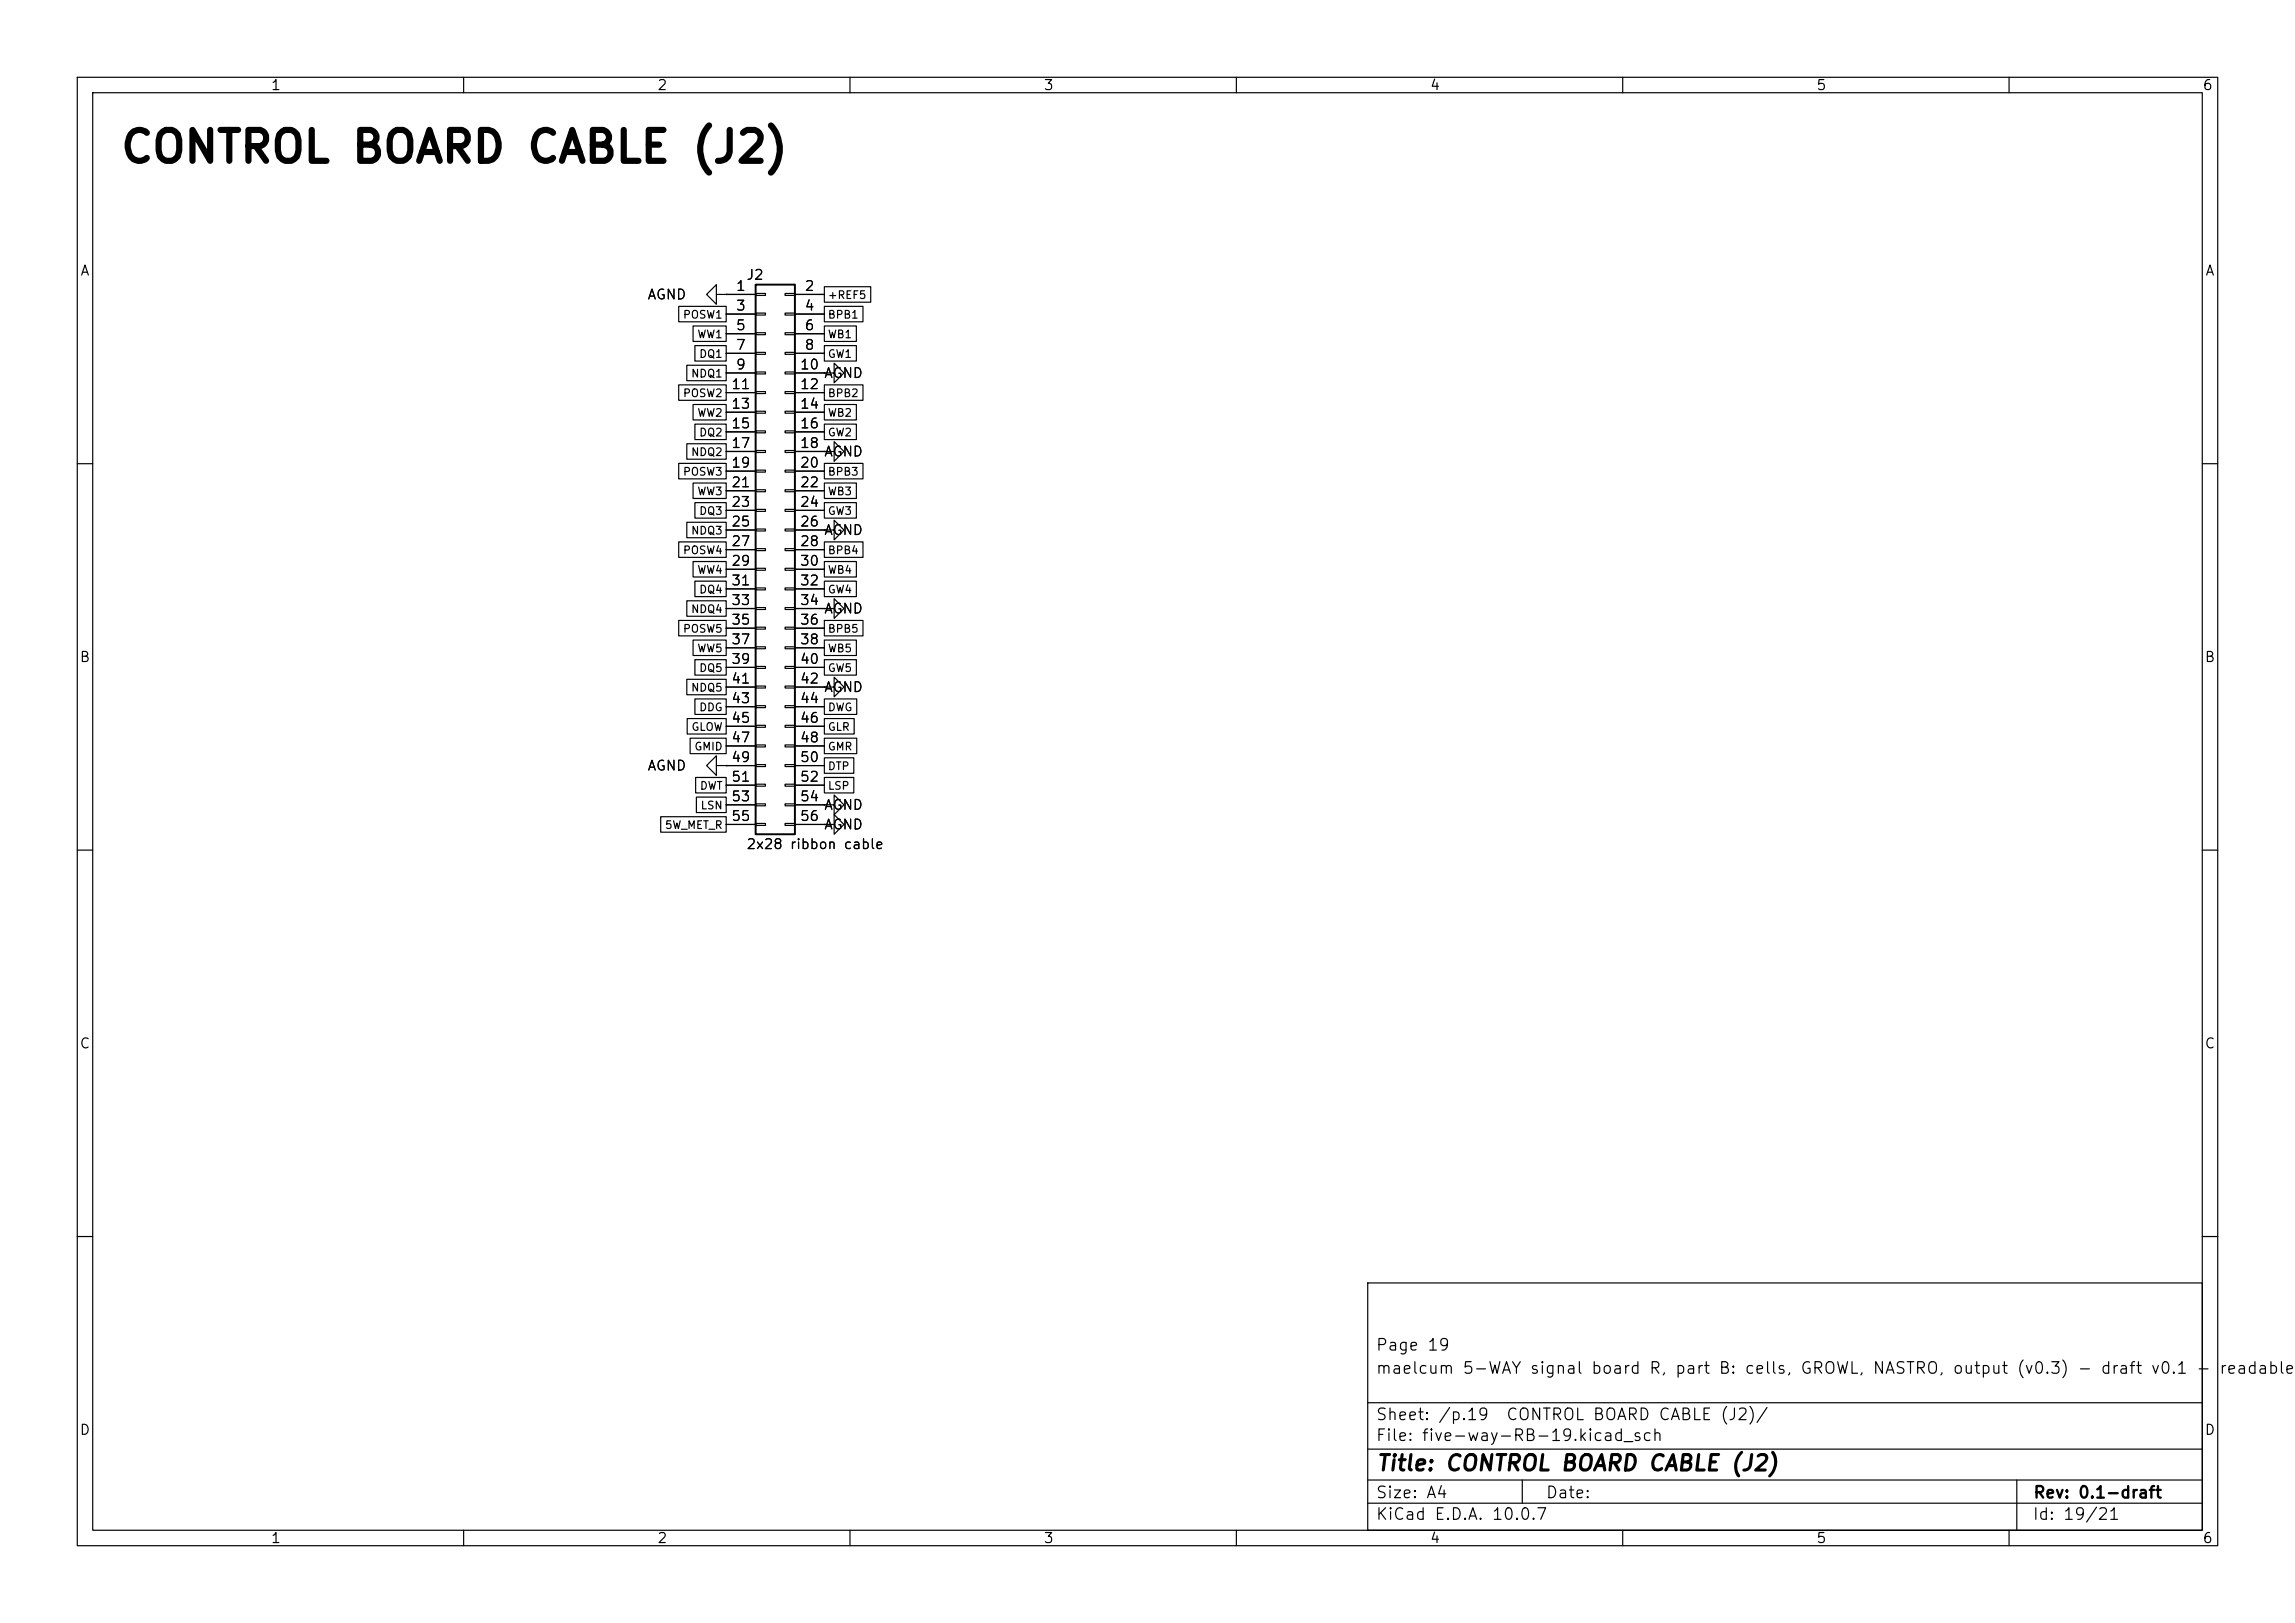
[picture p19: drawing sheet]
<svg xmlns="http://www.w3.org/2000/svg" width="297mm" height="210mm" viewBox="0 0 297 210" stroke-linecap="round" stroke-linejoin="round" font-family="sans-serif">
<defs><g id="words">
<text font-size="4" x="15.4" y="22">CONTROL BOARD CABLE (J2)</text>
<text font-size="2" x="178" y="190.8">Title: CONTROL BOARD CABLE (J2)</text>
<g font-size="1.5">
<text x="178" y="178.1">maelcum 5-WAY signal board R, part B: cells, GROWL, NASTRO, output (v0.3) - draft v0.1 -</text>
<text x="178" y="175.1">Page 19</text>
<text x="287.1" y="178.1">readable s</text>
<text x="178" y="184.1">Sheet: /p.19</text>
<text x="194.8" y="184.1">CONTROL BOARD CABLE (J2)/</text>
<text x="178" y="186.8">File: five-way-RB-19.kicad_sch</text>
<text x="178" y="197">KiCad E.D.A. 10.0.7</text>
<text x="178" y="194.2">Size: A4</text>
<text x="200" y="194.2">Date:</text>
<text x="263" y="197">Id: 19/21</text>
<text x="263" y="194.2">Rev: 0.1-draft</text>
</g>
<g font-size="1.3">
<text x="35" y="12">1</text>
<text x="85" y="12">2</text>
<text x="135" y="12">3</text>
<text x="185" y="12">4</text>
<text x="235" y="12">5</text>
<text x="285" y="12">6</text>
<text x="10.3" y="36">A</text>
<text x="285.3" y="36">A</text>
<text x="83.7" y="39.1">AGND</text>
<text x="95.2" y="38">1</text>
<text x="95.2" y="40.5">3</text>
<text x="96.5" y="36.5">J2</text>
<text x="104" y="38">2</text>
<text x="104" y="40.5">4</text>
<text x="95.2" y="43">5</text>
<text x="95.2" y="45.6">7</text>
<text x="104" y="43">6</text>
<text x="104" y="45.6">8</text>
<text x="94.5" y="50.7">11</text>
<text x="94.5" y="53.2">13</text>
<text x="95.2" y="48.1">9</text>
<text x="103.4" y="48.1">10</text>
<text x="103.4" y="50.7">12</text>
<text x="103.4" y="53.2">14</text>
<text x="106.6" y="49.2">AGND</text>
<text x="94.5" y="55.7">15</text>
<text x="94.5" y="58.3">17</text>
<text x="103.4" y="55.7">16</text>
<text x="103.4" y="58.3">18</text>
<text x="106.6" y="59.4">AGND</text>
<text x="94.5" y="60.8">19</text>
<text x="94.5" y="63.4">21</text>
<text x="94.5" y="65.9">23</text>
<text x="103.4" y="60.8">20</text>
<text x="103.4" y="63.4">22</text>
<text x="103.4" y="65.9">24</text>
<text x="94.5" y="68.4">25</text>
<text x="94.5" y="71">27</text>
<text x="103.4" y="68.4">26</text>
<text x="103.4" y="71">28</text>
<text x="106.6" y="69.5">AGND</text>
<text x="94.5" y="73.5">29</text>
<text x="94.5" y="76.1">31</text>
<text x="103.4" y="73.5">30</text>
<text x="103.4" y="76.1">32</text>
<text x="94.5" y="78.6">33</text>
<text x="94.5" y="81.1">35</text>
<text x="94.5" y="83.7">37</text>
<text x="103.4" y="78.6">34</text>
<text x="103.4" y="81.1">36</text>
<text x="103.4" y="83.7">38</text>
<text x="106.6" y="79.7">AGND</text>
<text x="10.2" y="86">B</text>
<text x="94.5" y="86.2">39</text>
<text x="94.5" y="88.8">41</text>
<text x="103.4" y="86.2">40</text>
<text x="103.4" y="88.8">42</text>
<text x="106.6" y="89.9">AGND</text>
<text x="285.2" y="86">B</text>
<text x="94.5" y="91.3">43</text>
<text x="94.5" y="93.8">45</text>
<text x="103.4" y="91.3">44</text>
<text x="103.4" y="93.8">46</text>
<text x="83.7" y="100">AGND</text>
<text x="94.5" y="96.4">47</text>
<text x="94.5" y="98.9">49</text>
<text x="94.5" y="101.5">51</text>
<text x="103.4" y="96.4">48</text>
<text x="103.4" y="98.9">50</text>
<text x="103.4" y="101.5">52</text>
<text x="94.5" y="104">53</text>
<text x="94.5" y="106.5">55</text>
<text x="103.4" y="104">54</text>
<text x="103.4" y="106.5">56</text>
<text x="106.6" y="107.6">AGND</text>
<text x="106.6" y="105.1">AGND</text>
<text x="96.5" y="110.2">2x28 ribbon cable</text>
<text x="10.2" y="136">C</text>
<text x="285.2" y="136">C</text>
<text x="10.2" y="186">D</text>
<text x="285.2" y="186">D</text>
<text x="35" y="200">1</text>
<text x="85" y="200">2</text>
<text x="135" y="200">3</text>
<text x="185" y="200">4</text>
<text x="235" y="200">5</text>
<text x="285" y="200">6</text>
</g>
<g font-size="1">
<text x="88.3" y="41.5">POSW1</text>
<text x="107.1" y="38.9">+REF5</text>
<text x="107.1" y="41.5">BPB1</text>
<text x="90.2" y="44">WW1</text>
<text x="90.4" y="46.5">DQ1</text>
<text x="107.1" y="44">WB1</text>
<text x="107.1" y="46.5">GW1</text>
<text x="88.3" y="51.6">POSW2</text>
<text x="89.4" y="49.1">NDQ1</text>
<text x="107.1" y="51.6">BPB2</text>
<text x="89.4" y="59.2">NDQ2</text>
<text x="90.2" y="54.2">WW2</text>
<text x="90.4" y="56.7">DQ2</text>
<text x="107.1" y="56.7">GW2</text>
<text x="107.1" y="54.2">WB2</text>
<text x="88.3" y="61.8">POSW3</text>
<text x="90.2" y="64.3">WW3</text>
<text x="107.1" y="61.8">BPB3</text>
<text x="107.1" y="64.3">WB3</text>
<text x="88.3" y="71.9">POSW4</text>
<text x="89.4" y="69.4">NDQ3</text>
<text x="90.4" y="66.9">DQ3</text>
<text x="107.1" y="66.9">GW3</text>
<text x="107.1" y="71.9">BPB4</text>
<text x="90.2" y="74.5">WW4</text>
<text x="90.4" y="77">DQ4</text>
<text x="107.1" y="77">GW4</text>
<text x="107.1" y="74.5">WB4</text>
<text x="88.3" y="82.1">POSW5</text>
<text x="89.4" y="79.6">NDQ4</text>
<text x="107.1" y="82.1">BPB5</text>
<text x="89.4" y="89.7">NDQ5</text>
<text x="90.2" y="84.6">WW5</text>
<text x="90.4" y="87.2">DQ5</text>
<text x="107.1" y="84.6">WB5</text>
<text x="107.1" y="87.2">GW5</text>
<text x="89.4" y="94.8">GLOW</text>
<text x="90.4" y="92.3">DDG</text>
<text x="107.1" y="94.8">GLR</text>
<text x="107.1" y="92.3">DWG</text>
<text x="89.8" y="97.3">GMID</text>
<text x="107.1" y="99.9">DTP</text>
<text x="107.1" y="97.3">GMR</text>
<text x="86" y="107.5">5W_MET_R</text>
<text x="90.5" y="102.4">DWT</text>
<text x="90.6" y="105">LSN</text>
<text x="107.1" y="102.4">LSP</text>
</g>
</g></defs>
<g fill="none" stroke="#000" stroke-width=".15">
<path d="M10 10h277v190h-277zM12 12h273v186h-273zM60 10v2M110 10v2M160 10v2M210 10v2M260 10v2M87.8 39.6h6.2v2h-6.2zM92.7 38.1v-1.3l-1.3 1.3 1.3 1.3v-1.3h1.3M94 38.1h.1M94 38.1h3.8M97.8 38h1.3v.2h-1.3z"/>
<path d="M101.6 38h1.3v.2h-1.3zM102.9 38.1h3.8M106.7 37.1h6v2h-6zM106.7 39.6h5v2h-5zM87.8 60h6.2v2h-6.2zM87.8 49.8h6.2v2h-6.2zM88.9 47.3h5.1v2h-5.1zM88.9 57.4h5.1v2h-5.1zM89.7 42.2h4.3v2h-4.3zM89.7 52.3h4.3v2h-4.3zM89.9 44.7h4.1v2h-4.1zM89.9 54.9h4.1v2h-4.1z"/>
<path d="M94 40.6h3.8M94 43.2h3.8M94 45.7h3.8M94 48.3h3.8M94 50.8h3.8M94 53.3h3.8M94 55.9h3.8M94 58.4h3.8M97.8 40.5h1.3v.3h-1.3zM97.8 43.1h1.3v.2h-1.3zM97.8 45.6h1.3v.2h-1.3zM97.8 48.1h1.3v.3h-1.3z"/>
<path d="M97.8 50.7h1.3v.2h-1.3zM97.8 53.2h1.3v.3h-1.3zM97.8 55.8h1.3v.2h-1.3zM97.8 58.3h1.3v.2h-1.3zM101.6 40.5h1.3v.3h-1.3zM101.6 43.1h1.3v.2h-1.3zM101.6 45.6h1.3v.2h-1.3zM101.6 48.1h1.3v.3h-1.3zM101.6 50.7h1.3v.2h-1.3zM101.6 53.2h1.3v.3h-1.3zM101.6 55.8h1.3v.2h-1.3zM101.6 58.3h1.3v.2h-1.3z"/>
<path d="M102.9 40.6h3.8M102.9 43.2h3.8M102.9 45.7h3.8M102.9 48.3h3.8M102.9 50.8h3.8M102.9 53.3h3.8M102.9 55.9h3.8M102.9 58.4h3.8M106.7 48.3h1.2v-1.3l1.3 1.3-1.3 1.2v-1.2M106.7 48.3h.1M106.7 58.4h1.2v-1.2l1.3 1.2-1.3 1.3v-1.3M106.7 58.4h.1"/>
<path d="M106.7 60h5v2h-5zM106.7 42.2h4.1v2h-4.1zM106.7 49.8h5v2h-5zM106.7 54.9h4.1v2h-4.1zM106.7 52.3h4.1v2h-4.1zM106.7 44.7h4.1v2h-4.1zM10 60h2M87.8 70.1h6.2v2h-6.2zM88.9 67.6h5.1v2h-5.1zM88.9 77.7h5.1v2h-5.1zM89.7 62.5h4.3v2h-4.3zM89.7 72.7h4.3v2h-4.3z"/>
<path d="M89.9 75.2h4.1v2h-4.1zM89.9 65h4.1v2h-4.1zM94 61h3.8M94 63.5h3.8M94 66h3.8M94 68.6h3.8M94 71.1h3.8M94 73.7h3.8M94 76.2h3.8M94 78.7h3.8M97.8 60.8h1.3v.3h-1.3zM97.8 63.4h1.3v.2h-1.3z"/>
<path d="M97.8 65.9h1.3v.3h-1.3zM97.8 68.5h1.3v.2h-1.3zM97.8 71h1.3v.2h-1.3zM97.8 73.5h1.3v.3h-1.3zM97.8 76.1h1.3v.2h-1.3zM97.8 78.6h1.3v.3h-1.3zM101.6 60.8h1.3v.3h-1.3zM101.6 63.4h1.3v.2h-1.3zM101.6 65.9h1.3v.3h-1.3zM101.6 68.5h1.3v.2h-1.3zM101.6 71h1.3v.2h-1.3zM101.6 73.5h1.3v.3h-1.3z"/>
<path d="M101.6 76.1h1.3v.2h-1.3zM101.6 78.6h1.3v.3h-1.3zM102.9 61h3.8M102.9 63.5h3.8M102.9 66h3.8M102.9 68.6h3.8M102.9 71.1h3.8M102.9 73.7h3.8M102.9 76.2h3.8M102.9 78.7h3.8M106.7 68.6h1.2v-1.3l1.3 1.3-1.3 1.3v-1.3M106.7 68.6h.1"/>
<path d="M106.7 78.7h1.2v-1.2l1.3 1.2-1.3 1.3v-1.3M106.7 78.7h.1M106.7 75.2h4.1v2h-4.1zM106.7 65h4.1v2h-4.1zM106.7 62.5h4.1v2h-4.1zM106.7 70.1h5v2h-5zM106.7 72.7h4.1v2h-4.1zM285 60h2M87.8 80.3h6.2v2h-6.2zM88.9 87.9h5.1v2h-5.1zM88.9 93h5.1v2h-5.1zM89.3 95.5h4.7v2h-4.7z"/>
<path d="M89.7 82.8h4.3v2h-4.3zM89.9 90.4h4.1v2h-4.1zM89.9 85.4h4.1v2h-4.1zM92.7 99.1v-1.3l-1.3 1.3 1.3 1.2v-1.2h1.3M94 99.1h.1M94 81.3h3.8M94 83.8h3.8M94 86.4h3.8M94 88.9h3.8M94 91.4h3.8M94 94h3.8M94 96.5h3.8"/>
<path d="M94 99.1h3.8M97.8 81.2h1.3v.2h-1.3zM97.8 83.7h1.3v.2h-1.3zM97.8 86.2h1.3v.3h-1.3zM97.8 88.8h1.3v.2h-1.3zM97.8 91.3h1.3v.3h-1.3zM97.8 93.9h1.3v.2h-1.3zM97.8 96.4h1.3v.2h-1.3zM97.8 98.9h1.3v.3h-1.3zM101.6 81.2h1.3v.2h-1.3zM101.6 83.7h1.3v.2h-1.3zM101.6 86.2h1.3v.3h-1.3z"/>
<path d="M101.6 88.8h1.3v.2h-1.3zM101.6 91.3h1.3v.3h-1.3zM101.6 93.9h1.3v.2h-1.3zM101.6 96.4h1.3v.2h-1.3zM101.6 98.9h1.3v.3h-1.3zM102.9 81.3h3.8M102.9 83.8h3.8M102.9 86.4h3.8M102.9 88.9h3.8M102.9 91.4h3.8M102.9 94h3.8M102.9 96.5h3.8"/>
<path d="M102.9 99.1h3.8M106.7 88.9h1.2v-1.3l1.3 1.3-1.3 1.3v-1.3M106.7 88.9h.1M106.7 98.1h3.8v2h-3.8zM106.7 82.8h4.1v2h-4.1zM106.7 85.4h4.1v2h-4.1zM106.7 95.5h4.2v2h-4.2zM106.7 93h3.8v2h-3.8zM106.7 90.4h4.2v2h-4.2zM106.7 80.3h5v2h-5zM10 110h2M85.5 105.7h8.5v2h-8.5z"/>
<path d="M90 100.6h4v2h-4zM90.1 103.1h3.9v2h-3.9zM94 101.6h3.8M94 104.1h3.8M94 106.7h3.8M97.8 101.5h1.3v.2h-1.3zM97.8 104h1.3v.3h-1.3zM97.8 106.6h1.3v.2h-1.3zM101.6 101.5h1.3v.2h-1.3zM101.6 104h1.3v.3h-1.3zM101.6 106.6h1.3v.2h-1.3zM102.9 101.6h3.8"/>
<path d="M102.9 104.1h3.8M102.9 106.7h3.8M106.7 106.7h1.2v-1.3l1.3 1.3-1.3 1.3v-1.3M106.7 106.7h.1M106.7 104.1h1.2v-1.2l1.3 1.2-1.3 1.3v-1.3M106.7 104.1h.1M106.7 100.6h3.8v2h-3.8zM285 110h2M10 160h2M177 166h108v32h-108zM285 160h2M60 198v2"/>
<path d="M110 198v2M160 198v2M177 194.5h108M177 191.5h108M177 187.5h108M177 181.5h108M197 191.5v3M210 198v2M260 198v2M261 191.5v6.5"/>
</g>
<path d="M97.8 36.8h5.1v71.2h-5.1z" fill="none" stroke="#000" stroke-width=".25"/>
<use href="#words"/>
</svg>
